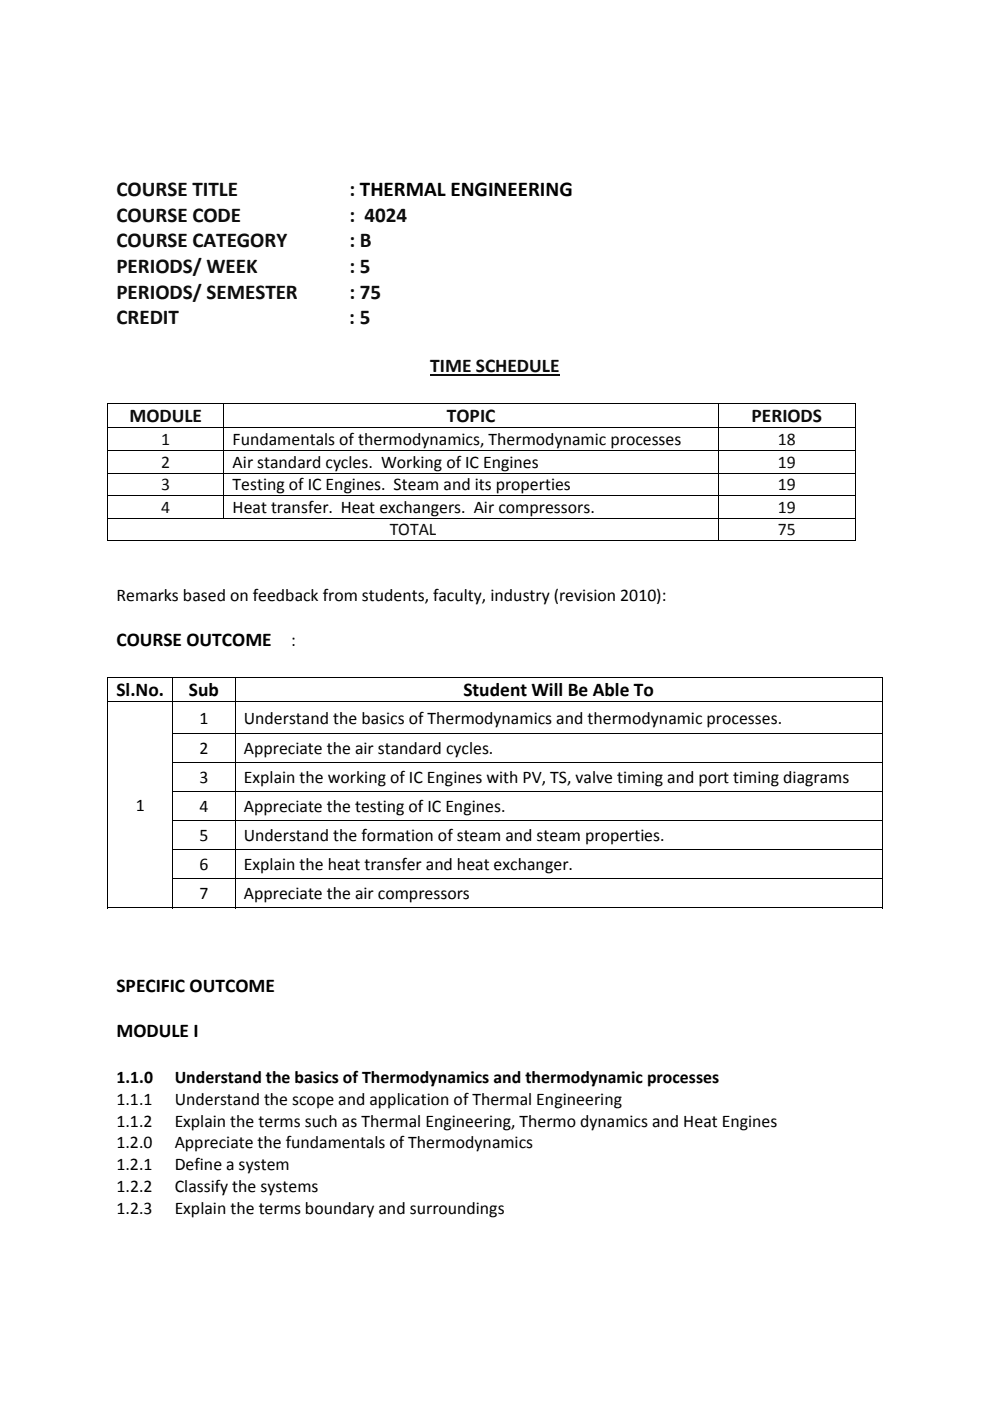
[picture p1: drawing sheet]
<svg xmlns="http://www.w3.org/2000/svg" width="210mm" height="297mm" viewBox="0 0 210 297" stroke-linecap="round" stroke-linejoin="round" font-family="sans-serif">
<defs><g id="words">
<g font-size="4.5" fill="#0d0d0d">
<text x="24.7" y="41.5">COURSE TITLE</text>
<text x="74.1" y="41.5">: THERMAL ENGINEERING</text>
<text x="24.7" y="47">COURSE CODE</text>
<text x="74.1" y="47">: 4024</text>
<text x="24.7" y="52.4">COURSE CATEGORY</text>
<text x="74.1" y="52.4">: B</text>
<text x="24.7" y="57.9">PERIODS/ WEEK</text>
<text x="74.1" y="57.9">: 5</text>
<text x="24.7" y="63.3">PERIODS/ SEMESTER</text>
<text x="74.1" y="63.3">: 75</text>
<text x="24.7" y="68.7">CREDIT</text>
<text x="74.1" y="68.7">: 5</text>
</g>
<g font-size="4.1" fill="#0d0d0d">
<text x="91.2" y="78.9">TIME SCHEDULE</text>
<text x="27.5" y="89.5">MODULE</text>
<text x="94.8" y="89.5">TOPIC</text>
<text x="159.4" y="89.5">PERIODS</text>
</g>
<g font-size="4.1">
<text x="24.7" y="137">COURSE OUTCOME</text>
<text x="24.7" y="147.6">Sl.No.</text>
<text x="40.1" y="147.6">Sub</text>
<text x="98.3" y="147.6">Student Will Be Able To</text>
<text x="24.7" y="210.3">SPECIFIC OUTCOME</text>
<text x="24.7" y="220">MODULE I</text>
</g>
<g font-size="3.8" fill="#0d0d0d">
<text x="34.2" y="94.4">1</text>
<text x="165" y="94.4">18</text>
<text x="34.2" y="99.2">2</text>
<text x="165" y="99.2">19</text>
<text x="34.2" y="104">3</text>
<text x="165" y="104">19</text>
<text x="34.2" y="108.8">4</text>
<text x="82.7" y="113.5">TOTAL</text>
<text x="165" y="113.5">75</text>
<text x="165" y="108.8">19</text>
</g>
<g font-size="3.8">
<text x="49.3" y="94.4">Fundamentals of thermodynamics, Thermodynamic processes</text>
<text x="49.3" y="99.2">Air standard cycles. Working of IC Engines</text>
<text x="49.3" y="104">Testing of IC Engines. Steam and its properties</text>
<text x="49.3" y="108.8">Heat transfer. Heat exchangers. Air compressors.</text>
<text x="24.7" y="127.5">Remarks based on feedback from students, faculty, industry (revision 2010):</text>
<text x="61.8" y="137">:</text>
<text x="42.3" y="153.4">1</text>
<text x="51.7" y="153.4">Understand the basics of Thermodynamics and thermodynamic processes.</text>
<text x="42.3" y="159.8">2</text>
<text x="51.7" y="159.8">Appreciate the air standard cycles.</text>
<text x="42.3" y="166">3</text>
<text x="51.7" y="166">Explain the working of IC Engines with PV, TS, valve timing and port timing diagrams</text>
<text x="28.8" y="171.9">1</text>
<text x="42.3" y="172.2">4</text>
<text x="51.7" y="172.2">Appreciate the testing of IC Engines.</text>
<text x="42.3" y="178.4">5</text>
<text x="51.7" y="178.4">Understand the formation of steam and steam properties.</text>
<text x="42.3" y="184.5">6</text>
<text x="51.7" y="184.5">Explain the heat transfer and heat exchanger.</text>
<text x="42.3" y="190.7">7</text>
<text x="51.7" y="190.7">Appreciate the air compressors</text>
<text x="24.7" y="229.7">1.1.0</text>
<text x="37.1" y="229.7">Understand the basics of Thermodynamics and thermodynamic processes</text>
<text x="24.7" y="234.3">1.1.1</text>
<text x="24.7" y="238.9">1.1.2</text>
<text x="37" y="238.9">Explain the terms such as Thermal Engineering, Thermo dynamics and Heat Engines</text>
<text x="37.1" y="234.3">Understand the scope and application of Thermal Engineering</text>
<text x="24.7" y="243.5">1.2.0</text>
<text x="37" y="243.5">Appreciate the fundamentals of Thermodynamics</text>
<text x="24.7" y="248.1">1.2.1</text>
<text x="37.1" y="248.1">Define a system</text>
<text x="24.7" y="252.7">1.2.2</text>
<text x="24.7" y="257.3">1.2.3</text>
<text x="37.1" y="257.3">Explain the terms boundary and surroundings</text>
<text x="37.1" y="252.7">Classify the systems</text>
</g>
</g></defs>
<path d="M91.2 79.4h27.5" fill="none" stroke="#0d0d0d" stroke-width=".36"/>
<path d="M22.8 85.5l.1 .1zM181.3 85.5h.2v.1h-.2zM181.3 114.6h.2v.1h-.2zM22.8 143.5h.1v.2h-.1zM22.8 155.4h.1v.1h-.1zM187 143.5h.2v.2h-.2zM22.8 161.5h.1v.2h-.1zM22.8 167.7h.1v.2h-.1zM22.8 173.9l.1 .2zM22.8 180.1h.1v.1h-.1zM22.8 186.2h.1v.2h-.1zM187 192.4h.2v.2h-.2z" fill="#000"/>
<g fill="none" stroke="#000" stroke-width=".21">
<path d="M22.8 85.5h158.7M22.8 90.7h158.7M22.8 95.5h158.7M22.8 85.6v5.1M22.8 90.8v4.6M22.8 95.6v4.6M47.5 85.6v5.1M47.5 90.8v4.6M47.5 95.6v4.6M152.4 85.6v5.1M152.4 90.8v4.6M152.4 95.6v4.6"/>
<path d="M181.4 85.6v5.1M181.4 90.8v4.6M181.4 95.6v4.6M22.8 100.3h158.7M22.8 105.1h158.7M22.8 109.9h158.7M22.8 114.6h129.5M22.8 100.4v4.6M22.8 105.2v4.6M22.8 109.9v4.8M47.5 100.4v4.6M47.5 105.2v4.6"/>
<path d="M152.4 100.4v4.6M152.4 105.2v4.6M152.4 109.9v4.8M152.5 114.6h28.8M181.4 100.4v4.6M181.4 105.2v4.6M181.4 109.9v4.8M22.8 143.6h164.4M22.8 148.8h164.4M22.8 143.7v5M22.8 148.9v6.5M22.8 155.5v6"/>
<path d="M36.6 155.4h150.6M36.6 143.7v5M36.6 148.9v6.5M36.6 155.5v6M49.9 143.7v5M49.9 148.9v6.5M49.9 155.5v6M187.1 143.7v5M187.1 148.9v6.5M187.1 155.5v6M22.8 161.7v6M22.8 167.9v6"/>
<path d="M22.8 174.1v6M36.6 161.6h150.6M36.6 167.8h150.6M36.6 174h150.6M36.6 161.7v6M36.6 167.9v6M36.6 174.1v6M49.9 161.7v6M49.9 167.9v6M49.9 174.1v6M187.1 161.7v6M187.1 167.9v6"/>
<path d="M187.1 174.1v6M22.8 192.5h13.8M22.8 180.2v6M22.8 186.4v6.2M36.6 180.1h150.6M36.6 186.3h150.6M36.6 180.2v6M36.6 186.4v6.2M36.7 192.5h13.1M49.9 180.2v6M49.9 186.4v6.2M49.9 192.5h137.1"/>
<path d="M187.1 180.2v6M187.1 186.4v6.2"/>
</g>
<use href="#words"/>
</svg>
